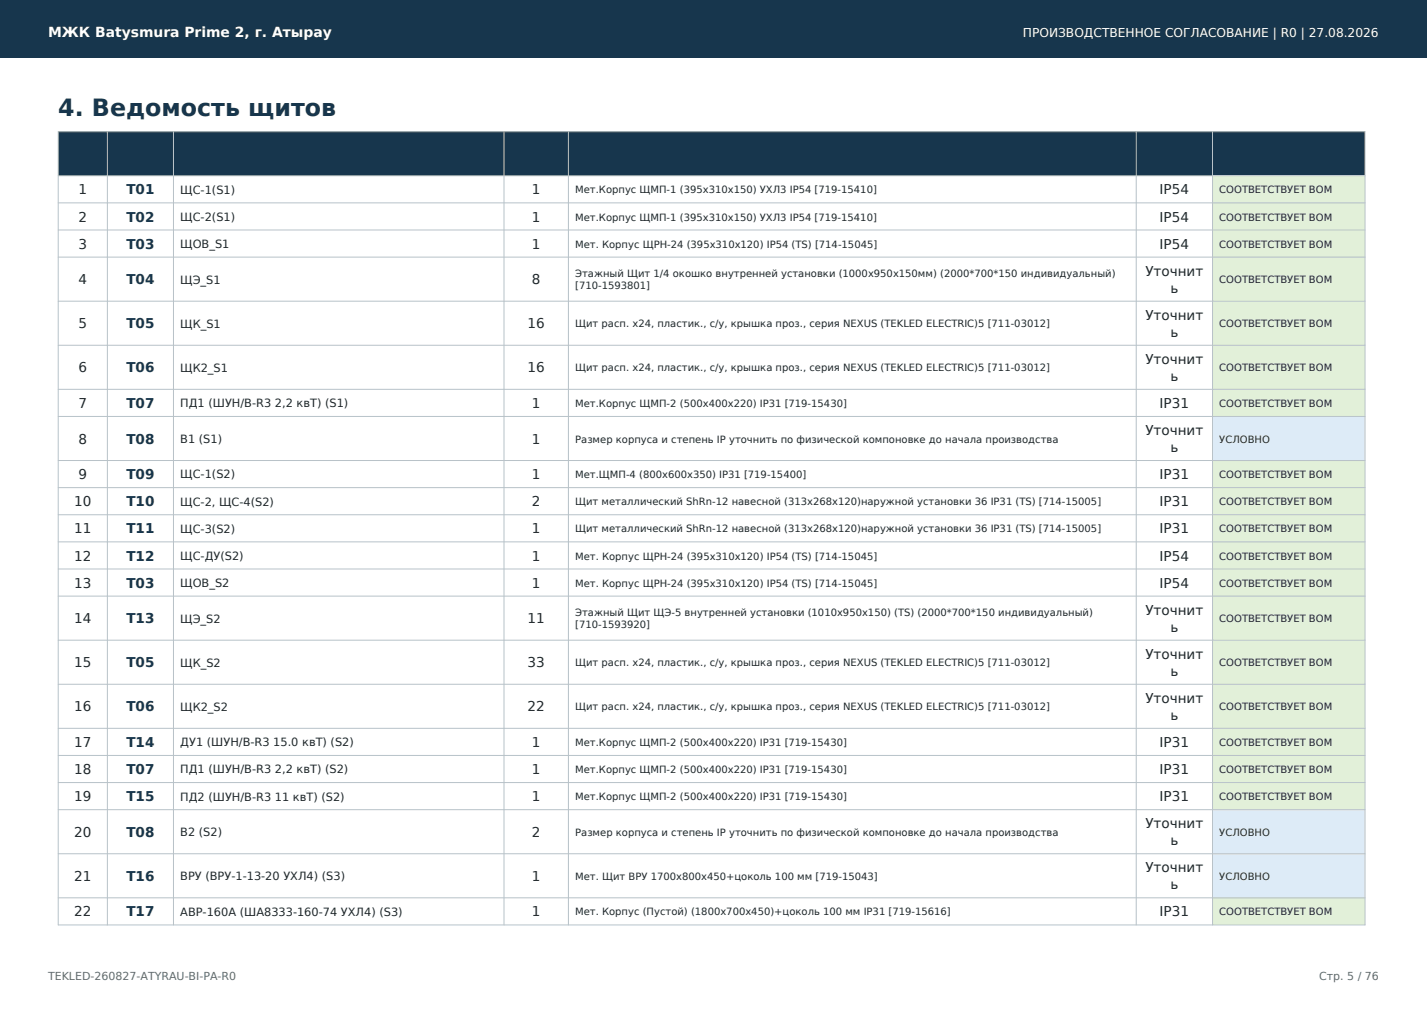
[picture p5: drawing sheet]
<svg xmlns="http://www.w3.org/2000/svg" width="297mm" height="210mm" viewBox="0 0 297 210" stroke-linecap="round" stroke-linejoin="round" font-family="sans-serif">
<defs><g id="words">
<text font-size="4.9" fill="#17364d" x="12.1" y="24.1">4. Ведомость щитов</text>
<text font-size="2.9" fill="#fff" x="10" y="7.7">МЖК Batysmura Prime 2, г. Атырау</text>
<g font-size="2.8" fill="#20272b">
<text x="16.3" y="40.5">1</text>
<text x="110.7" y="40.5">1</text>
<text x="241.4" y="40.5">IP54</text>
<text x="16.3" y="46.1">2</text>
<text x="110.7" y="46.1">1</text>
<text x="241.4" y="46.1">IP54</text>
<text x="16.3" y="51.7">3</text>
<text x="110.7" y="51.7">1</text>
<text x="241.4" y="51.7">IP54</text>
<text x="16.3" y="59.2">4</text>
<text x="110.7" y="59.2">8</text>
<text x="238.4" y="57.4">Уточнит</text>
<text x="243.6" y="60.9">ь</text>
<text x="16.3" y="68.3">5</text>
<text x="109.8" y="68.3">16</text>
<text x="238.4" y="66.6">Уточнит</text>
<text x="243.6" y="70.1">ь</text>
<text x="16.3" y="77.5">6</text>
<text x="109.8" y="77.5">16</text>
<text x="238.4" y="75.7">Уточнит</text>
<text x="243.6" y="79.3">ь</text>
<text x="16.3" y="84.9">7</text>
<text x="110.7" y="84.9">1</text>
<text x="241.4" y="84.9">IP31</text>
<text x="16.3" y="92.3">8</text>
<text x="110.7" y="92.3">1</text>
<text x="238.4" y="90.6">Уточнит</text>
<text x="243.6" y="94.1">ь</text>
<text x="16.3" y="99.7">9</text>
<text x="110.7" y="99.7">1</text>
<text x="241.4" y="99.7">IP31</text>
<text x="15.4" y="105.4">10</text>
<text x="110.7" y="105.4">2</text>
<text x="241.4" y="105.4">IP31</text>
<text x="15.4" y="111">11</text>
<text x="110.7" y="111">1</text>
<text x="241.4" y="111">IP31</text>
<text x="15.4" y="116.7">12</text>
<text x="110.7" y="116.7">1</text>
<text x="241.4" y="116.7">IP54</text>
<text x="15.4" y="122.3">13</text>
<text x="110.7" y="122.3">1</text>
<text x="241.4" y="122.3">IP54</text>
<text x="15.4" y="129.7">14</text>
<text x="109.8" y="129.7">11</text>
<text x="238.4" y="127.9">Уточнит</text>
<text x="243.6" y="131.5">ь</text>
<text x="238.4" y="137.1">Уточнит</text>
<text x="15.4" y="138.9">15</text>
<text x="109.8" y="138.9">33</text>
<text x="243.6" y="140.6">ь</text>
<text x="15.4" y="148.1">16</text>
<text x="109.8" y="148.1">22</text>
<text x="238.4" y="146.3">Уточнит</text>
<text x="243.6" y="149.8">ь</text>
<text x="15.4" y="155.5">17</text>
<text x="110.7" y="155.5">1</text>
<text x="241.4" y="155.5">IP31</text>
<text x="15.4" y="161.1">18</text>
<text x="110.7" y="161.1">1</text>
<text x="241.4" y="161.1">IP31</text>
<text x="15.4" y="166.8">19</text>
<text x="110.7" y="166.8">1</text>
<text x="241.4" y="166.8">IP31</text>
<text x="238.4" y="172.4">Уточнит</text>
<text x="15.4" y="174.2">20</text>
<text x="110.7" y="174.2">2</text>
<text x="243.6" y="175.9">ь</text>
<text x="15.4" y="183.3">21</text>
<text x="110.7" y="183.3">1</text>
<text x="238.4" y="181.6">Уточнит</text>
<text x="243.6" y="185.1">ь</text>
<text x="15.4" y="190.7">22</text>
<text x="110.7" y="190.7">1</text>
<text x="241.4" y="190.7">IP31</text>
</g>
<g font-size="2.8" fill="#17364d">
<text x="26.3" y="40.5">T01</text>
<text x="26.3" y="46.1">T02</text>
<text x="26.3" y="51.7">T03</text>
<text x="26.3" y="59.2">T04</text>
<text x="26.3" y="68.3">T05</text>
<text x="26.3" y="77.5">T06</text>
<text x="26.3" y="84.9">T07</text>
<text x="26.3" y="92.3">T08</text>
<text x="26.3" y="99.7">T09</text>
<text x="26.3" y="105.4">T10</text>
<text x="26.3" y="111">T11</text>
<text x="26.3" y="116.7">T12</text>
<text x="26.3" y="122.3">T03</text>
<text x="26.3" y="129.7">T13</text>
<text x="26.3" y="138.9">T05</text>
<text x="26.3" y="148.1">T06</text>
<text x="26.3" y="155.5">T14</text>
<text x="26.3" y="161.1">T07</text>
<text x="26.3" y="166.8">T15</text>
<text x="26.3" y="174.2">T08</text>
<text x="26.3" y="183.3">T16</text>
<text x="26.3" y="190.7">T17</text>
</g>
<text font-size="2.5" fill="#fff" x="212.9" y="7.7">ПРОИЗВОДСТВЕННОЕ СОГЛАСОВАНИЕ | R0 | 27.08.2026</text>
<g font-size="2.4" fill="#20272b">
<text x="37.5" y="40.3">ЩС-1(S1)</text>
<text x="37.5" y="46">ЩС-2(S1)</text>
<text x="37.5" y="51.6">ЩОВ_S1</text>
<text x="37.5" y="59">ЩЭ_S1</text>
<text x="37.5" y="68.2">ЩК_S1</text>
<text x="37.5" y="77.4">ЩК2_S1</text>
<text x="37.5" y="84.8">ПД1 (ШУН/В-R3 2,2 квТ) (S1)</text>
<text x="37.5" y="92.2">В1 (S1)</text>
<text x="37.5" y="99.6">ЩС-1(S2)</text>
<text x="37.5" y="105.2">ЩС-2, ЩС-4(S2)</text>
<text x="37.5" y="110.9">ЩС-3(S2)</text>
<text x="37.5" y="116.5">ЩС-ДУ(S2)</text>
<text x="37.5" y="122.2">ЩОВ_S2</text>
<text x="37.5" y="129.6">ЩЭ_S2</text>
<text x="37.5" y="138.7">ЩК_S2</text>
<text x="37.5" y="147.9">ЩК2_S2</text>
<text x="37.5" y="155.3">ДУ1 (ШУН/В-R3 15.0 квТ) (S2)</text>
<text x="37.5" y="161">ПД1 (ШУН/В-R3 2,2 квТ) (S2)</text>
<text x="37.5" y="166.6">ПД2 (ШУН/В-R3 11 квТ) (S2)</text>
<text x="37.5" y="174">В2 (S2)</text>
<text x="37.5" y="183.2">ВРУ (ВРУ-1-13-20 УХЛ4) (S3)</text>
<text x="37.5" y="190.6">АВР-160А (ША8333-160-74 УХЛ4) (S3)</text>
</g>
<g font-size="2.3" fill="#5e6a71">
<text x="10" y="204">TEKLED-260827-ATYRAU-BI-PA-R0</text>
<text x="274.5" y="204">Стр. 5 / 76</text>
</g>
<g font-size="2.1" fill="#20272b">
<text x="119.7" y="40.2">Мет.Корпус ЩМП-1 (395х310х150) УХЛ3 IP54 [719-15410]</text>
<text x="253.8" y="40.2">СООТВЕТСТВУЕТ BOM</text>
<text x="119.7" y="45.9">Мет.Корпус ЩМП-1 (395х310х150) УХЛ3 IP54 [719-15410]</text>
<text x="253.8" y="45.9">СООТВЕТСТВУЕТ BOM</text>
<text x="119.7" y="51.5">Мет. Корпус ЩРН-24 (395x310x120) IP54 (TS) [714-15045]</text>
<text x="253.8" y="51.5">СООТВЕТСТВУЕТ BOM</text>
<text x="119.7" y="57.7">Этажный Щит 1/4 окошко внутренней установки (1000х950х150мм) (2000*700*150 индивидуальный)</text>
<text x="253.8" y="58.9">СООТВЕТСТВУЕТ BOM</text>
<text x="119.7" y="60.2">[710-1593801]</text>
<text x="119.7" y="68.1">Щит расп. x24, пластик., с/у, крышка проз., серия NEXUS (TEKLED ELECTRIC)5 [711-03012]</text>
<text x="253.8" y="68.1">СООТВЕТСТВУЕТ BOM</text>
<text x="119.7" y="77.3">Щит расп. x24, пластик., с/у, крышка проз., серия NEXUS (TEKLED ELECTRIC)5 [711-03012]</text>
<text x="253.8" y="77.3">СООТВЕТСТВУЕТ BOM</text>
<text x="119.7" y="84.7">Мет.Корпус ЩМП-2 (500x400x220) IP31 [719-15430]</text>
<text x="253.8" y="84.7">СООТВЕТСТВУЕТ BOM</text>
<text x="119.7" y="92.1">Размер корпуса и степень IP уточнить по физической компоновке до начала производства</text>
<text x="253.8" y="92.1">УСЛОВНО</text>
<text x="119.7" y="99.5">Мет.ЩМП-4 (800x600x350) IP31 [719-15400]</text>
<text x="253.8" y="99.5">СООТВЕТСТВУЕТ BOM</text>
<text x="119.7" y="105.2">Щит металлический ShRn-12 навесной (313х268х120)наружной установки 36 IP31 (TS) [714-15005]</text>
<text x="253.8" y="105.2">СООТВЕТСТВУЕТ BOM</text>
<text x="119.7" y="110.8">Щит металлический ShRn-12 навесной (313х268х120)наружной установки 36 IP31 (TS) [714-15005]</text>
<text x="253.8" y="110.8">СООТВЕТСТВУЕТ BOM</text>
<text x="119.7" y="116.4">Мет. Корпус ЩРН-24 (395x310x120) IP54 (TS) [714-15045]</text>
<text x="253.8" y="116.4">СООТВЕТСТВУЕТ BOM</text>
<text x="119.7" y="122.1">Мет. Корпус ЩРН-24 (395x310x120) IP54 (TS) [714-15045]</text>
<text x="253.8" y="122.1">СООТВЕТСТВУЕТ BOM</text>
<text x="119.7" y="128.3">Этажный Щит ЩЭ-5 внутренней установки (1010x950x150) (TS) (2000*700*150 индивидуальный)</text>
<text x="119.7" y="130.7">[710-1593920]</text>
<text x="253.8" y="129.5">СООТВЕТСТВУЕТ BOM</text>
<text x="119.7" y="138.7">Щит расп. x24, пластик., с/у, крышка проз., серия NEXUS (TEKLED ELECTRIC)5 [711-03012]</text>
<text x="253.8" y="138.7">СООТВЕТСТВУЕТ BOM</text>
<text x="119.7" y="147.8">Щит расп. x24, пластик., с/у, крышка проз., серия NEXUS (TEKLED ELECTRIC)5 [711-03012]</text>
<text x="253.8" y="147.8">СООТВЕТСТВУЕТ BOM</text>
<text x="119.7" y="155.3">Мет.Корпус ЩМП-2 (500x400x220) IP31 [719-15430]</text>
<text x="253.8" y="155.3">СООТВЕТСТВУЕТ BOM</text>
<text x="119.7" y="160.9">Мет.Корпус ЩМП-2 (500x400x220) IP31 [719-15430]</text>
<text x="253.8" y="160.9">СООТВЕТСТВУЕТ BOM</text>
<text x="119.7" y="166.5">Мет.Корпус ЩМП-2 (500x400x220) IP31 [719-15430]</text>
<text x="253.8" y="166.5">СООТВЕТСТВУЕТ BOM</text>
<text x="119.7" y="174">Размер корпуса и степень IP уточнить по физической компоновке до начала производства</text>
<text x="253.8" y="174">УСЛОВНО</text>
<text x="119.7" y="183.1">Мет. Щит ВРУ 1700х800х450+цоколь 100 мм [719-15043]</text>
<text x="253.8" y="183.1">УСЛОВНО</text>
<text x="119.7" y="190.5">Мет. Корпус (Пустой) (1800x700x450)+цоколь 100 мм IP31 [719-15616]</text>
<text x="253.8" y="190.5">СООТВЕТСТВУЕТ BOM</text>
</g>
</g></defs>
<g fill="#17364d">
<path d="M0 0h297v12h-297z" fill-rule="evenodd"/>
<path d="M12.1 27.4h272v9.2h-272z" fill-rule="evenodd"/>
</g>
<g fill="#e2f0d9">
<path d="M252.4 36.6h31.7v5.6h-31.7z" fill-rule="evenodd"/>
<path d="M252.4 42.2h31.7v5.7h-31.7z" fill-rule="evenodd"/>
<path d="M252.4 47.9h31.7v5.6h-31.7z" fill-rule="evenodd"/>
<path d="M252.4 53.5h31.7v9.2h-31.7z" fill-rule="evenodd"/>
<path d="M252.4 62.7h31.7v9.2h-31.7z" fill-rule="evenodd"/>
<path d="M252.4 71.9h31.7v9.1h-31.7z" fill-rule="evenodd"/>
<path d="M252.4 81h31.7v5.7h-31.7z" fill-rule="evenodd"/>
</g>
<path d="M252.4 86.7h31.7v9.1h-31.7z" fill-rule="evenodd" fill="#ddebf7"/>
<g fill="#e2f0d9">
<path d="M252.4 95.8h31.7v5.7h-31.7z" fill-rule="evenodd"/>
<path d="M252.4 101.5h31.7v5.6h-31.7z" fill-rule="evenodd"/>
<path d="M252.4 107.1h31.7v5.7h-31.7z" fill-rule="evenodd"/>
<path d="M252.4 112.8h31.7v5.6h-31.7z" fill-rule="evenodd"/>
<path d="M252.4 118.4h31.7v5.7h-31.7z" fill-rule="evenodd"/>
<path d="M252.4 124.1h31.7v9.1h-31.7z" fill-rule="evenodd"/>
<path d="M252.4 133.2h31.7v9.2h-31.7z" fill-rule="evenodd"/>
<path d="M252.4 142.4h31.7v9.2h-31.7z" fill-rule="evenodd"/>
<path d="M252.4 151.6h31.7v5.6h-31.7z" fill-rule="evenodd"/>
<path d="M252.4 157.2h31.7v5.7h-31.7z" fill-rule="evenodd"/>
<path d="M252.4 162.9h31.7v5.6h-31.7z" fill-rule="evenodd"/>
</g>
<g fill="#ddebf7">
<path d="M252.4 168.5h31.7v9.2h-31.7z" fill-rule="evenodd"/>
<path d="M252.4 177.7h31.7v9.2h-31.7z" fill-rule="evenodd"/>
</g>
<path d="M252.4 186.9h31.7v5.6h-31.7z" fill-rule="evenodd" fill="#e2f0d9"/>
<g fill="none" stroke="#b7c2c9" stroke-width=".21">
<path d="M12.1 27.4h272v165.1h-272zM12.1 36.6h272M22.3 27.4v165.1M36.1 27.4v165.1M104.9 27.4v165.1M118.3 27.4v165.1M236.5 27.4v165.1M252.4 27.4v165.1M12.1 42.2h272M12.1 47.9h272M12.1 53.5h272M12.1 62.7h272"/>
<path d="M12.1 71.9h272M12.1 81h272M12.1 86.7h272M12.1 95.8h272M12.1 101.5h272M12.1 107.1h272M12.1 112.8h272M12.1 118.4h272M12.1 124.1h272M12.1 133.2h272M12.1 142.4h272M12.1 151.6h272"/>
<path d="M12.1 157.2h272M12.1 162.9h272M12.1 168.5h272M12.1 177.7h272M12.1 186.9h272"/>
</g>
<use href="#words"/>
</svg>
